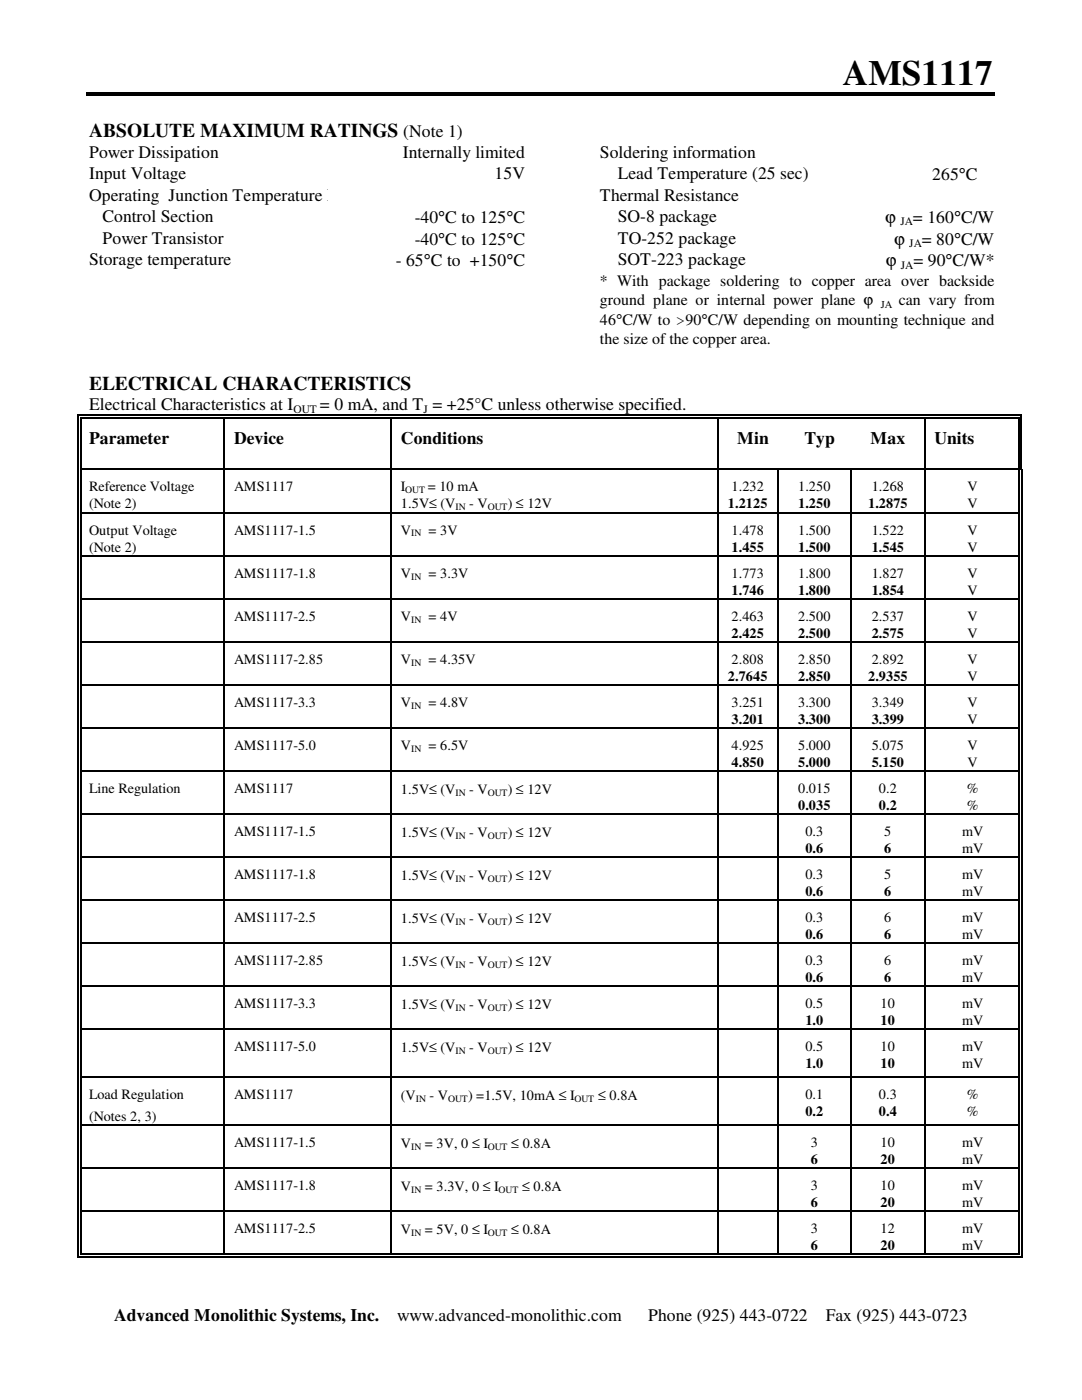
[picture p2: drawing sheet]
<svg xmlns="http://www.w3.org/2000/svg" width="216mm" height="279mm" viewBox="0 0 216 279" stroke-linecap="round" stroke-linejoin="round" font-family="sans-serif">
<defs><g id="words">
<text font-size="7.1" x="168.1" y="16.9">AMS1117</text>
<g font-size="3.9">
<text x="17.8" y="27.4">ABSOLUTE MAXIMUM RATINGS (Note 1)</text>
<text x="17.8" y="77.8">ELECTRICAL CHARACTERISTICS</text>
</g>
<g font-size="3.5">
<text x="17.8" y="31.6">Power Dissipation</text>
<text x="17.8" y="35.7">Input Voltage</text>
<text x="80.4" y="31.6">Internally limited</text>
<text x="98.7" y="35.7">15V</text>
<text x="119.7" y="31.6">Soldering information</text>
<text x="123.3" y="35.7">Lead Temperature (25 sec)</text>
<text x="186" y="35.9">265°C</text>
<text x="17.8" y="40.1">Operating Junction Temperature Range</text>
<text x="119.7" y="40.1">Thermal Resistance</text>
<text x="20.4" y="44.2">Control Section</text>
<text x="82.8" y="44.5">-40°C to 125°C</text>
<text x="123.3" y="44.2">SO-8 package</text>
<text x="176.7" y="44.5">ϕ</text>
<text x="182.2" y="44.5">= 160°C/W</text>
<text x="17.8" y="53">Storage temperature</text>
<text x="20.4" y="48.6">Power Transistor</text>
<text x="79" y="53.2">- 65°C to +150°C</text>
<text x="82.8" y="48.8">-40°C to 125°C</text>
<text x="123.3" y="53">SOT-223 package</text>
<text x="123.3" y="48.6">TO-252 package</text>
<text x="176.7" y="53.2">ϕ</text>
<text x="178.4" y="48.8">ϕ</text>
<text x="182.2" y="53.2">= 90°C/W*</text>
<text x="183.9" y="48.8">= 80°C/W</text>
<text x="17.8" y="81.9">Electrical Characteristics at I</text>
<text x="63.8" y="81.9">= 0 mA, and T = +25°C unless otherwise specified.</text>
<text x="17.8" y="88.5">Parameter</text>
<text x="46.7" y="88.5">Device</text>
<text x="80" y="88.5">Conditions</text>
<text x="147.1" y="88.5">Min</text>
<text x="160.5" y="88.5">Typ</text>
<text x="173.7" y="88.5">Max</text>
<text x="186.4" y="88.5">Units</text>
<text x="22.8" y="263.6">Advanced Monolithic Systems, Inc.</text>
<text x="79.2" y="263.6">www.advanced-monolithic.com</text>
<text x="129.3" y="263.6">Phone (925) 443-0722</text>
<text x="164.8" y="263.6">Fax (925) 443-0723</text>
</g>
<g font-size="3.2">
<text x="119.7" y="57">* With package soldering to copper area over backside</text>
<text x="119.7" y="64.9">46°C/W to &gt;90°C/W depending on mounting technique and</text>
<text x="119.7" y="60.9">ground plane or internal power plane ϕ</text>
<text x="179.4" y="60.9">can vary from</text>
<text x="119.7" y="68.7">the size of the copper area.</text>
</g>
<g font-size="2.8">
<text x="17.8" y="98">Reference Voltage</text>
<text x="17.8" y="101.3">(Note 2)</text>
<text x="46.7" y="98">AMS1117</text>
<text x="80" y="98">I</text>
<text x="80" y="101.5">1.5V≤ (V</text>
<text x="85.3" y="98">= 10 mA</text>
<text x="93.6" y="101.5">- V</text>
<text x="101.3" y="101.5">) ≤ 12V</text>
<text x="145.2" y="101.3">1.2125</text>
<text x="146" y="98">1.232</text>
<text x="159.3" y="98">1.250</text>
<text x="159.3" y="101.3">1.250</text>
<text x="173.2" y="101.3">1.2875</text>
<text x="173.9" y="98">1.268</text>
<text x="193.1" y="98">V</text>
<text x="193.1" y="101.3">V</text>
<text x="17.8" y="106.7">Output Voltage</text>
<text x="46.7" y="106.7">AMS1117-1.5</text>
<text x="80" y="106.7">V</text>
<text x="85.5" y="106.7">= 3V</text>
<text x="146" y="106.7">1.478</text>
<text x="159.3" y="106.7">1.500</text>
<text x="173.9" y="106.7">1.522</text>
<text x="193.1" y="106.7">V</text>
<text x="17.8" y="110.1">(Note 2)</text>
<text x="146" y="110.1">1.455</text>
<text x="159.3" y="110.1">1.500</text>
<text x="173.9" y="110.1">1.545</text>
<text x="193.1" y="110.1">V</text>
<text x="46.7" y="115.3">AMS1117-1.8</text>
<text x="80" y="115.3">V</text>
<text x="85.5" y="115.3">= 3.3V</text>
<text x="146" y="115.3">1.773</text>
<text x="146" y="118.7">1.746</text>
<text x="159.3" y="115.3">1.800</text>
<text x="159.3" y="118.7">1.800</text>
<text x="173.9" y="115.3">1.827</text>
<text x="173.9" y="118.7">1.854</text>
<text x="193.1" y="115.3">V</text>
<text x="193.1" y="118.7">V</text>
<text x="46.7" y="123.9">AMS1117-2.5</text>
<text x="80" y="123.9">V</text>
<text x="85.5" y="123.9">= 4V</text>
<text x="146" y="123.9">2.463</text>
<text x="159.3" y="123.9">2.500</text>
<text x="173.9" y="123.9">2.537</text>
<text x="193.1" y="123.9">V</text>
<text x="146" y="127.3">2.425</text>
<text x="159.3" y="127.3">2.500</text>
<text x="173.9" y="127.3">2.575</text>
<text x="193.1" y="127.3">V</text>
<text x="46.7" y="132.5">AMS1117-2.85</text>
<text x="80" y="132.5">V</text>
<text x="85.5" y="132.5">= 4.35V</text>
<text x="145.2" y="135.9">2.7645</text>
<text x="146" y="132.5">2.808</text>
<text x="159.3" y="132.5">2.850</text>
<text x="159.3" y="135.9">2.850</text>
<text x="173.2" y="135.9">2.9355</text>
<text x="173.9" y="132.5">2.892</text>
<text x="193.1" y="132.5">V</text>
<text x="193.1" y="135.8">V</text>
<text x="46.7" y="141.1">AMS1117-3.3</text>
<text x="80" y="141.1">V</text>
<text x="85.5" y="141.1">= 4.8V</text>
<text x="146" y="141.1">3.251</text>
<text x="159.3" y="141.1">3.300</text>
<text x="173.9" y="141.1">3.349</text>
<text x="193.1" y="141.1">V</text>
<text x="46.7" y="149.7">AMS1117-5.0</text>
<text x="80" y="149.7">V</text>
<text x="85.5" y="149.7">= 6.5V</text>
<text x="146" y="144.5">3.201</text>
<text x="146" y="149.7">4.925</text>
<text x="159.3" y="144.5">3.300</text>
<text x="159.3" y="149.7">5.000</text>
<text x="173.9" y="144.5">3.399</text>
<text x="173.9" y="149.7">5.075</text>
<text x="193.1" y="144.4">V</text>
<text x="193.1" y="149.7">V</text>
<text x="146" y="153.1">4.850</text>
<text x="159.3" y="153.1">5.000</text>
<text x="173.9" y="153.1">5.150</text>
<text x="193.1" y="153">V</text>
<text x="17.8" y="158.3">Line Regulation</text>
<text x="46.7" y="158.3">AMS1117</text>
<text x="80" y="158.5">1.5V≤ (V</text>
<text x="93.6" y="158.5">- V</text>
<text x="101.3" y="158.5">) ≤ 12V</text>
<text x="159.3" y="158.3">0.015</text>
<text x="159.3" y="161.7">0.035</text>
<text x="175.4" y="158.3">0.2</text>
<text x="175.4" y="161.7">0.2</text>
<text x="192.9" y="158.3">%</text>
<text x="192.9" y="161.6">%</text>
<text x="46.7" y="166.9">AMS1117-1.5</text>
<text x="80" y="167">1.5V≤ (V</text>
<text x="93.6" y="167">- V</text>
<text x="101.3" y="167">) ≤ 12V</text>
<text x="160.7" y="166.9">0.3</text>
<text x="176.4" y="166.9">5</text>
<text x="192" y="166.9">mV</text>
<text x="160.7" y="170.3">0.6</text>
<text x="176.4" y="170.3">6</text>
<text x="192" y="170.2">mV</text>
<text x="46.7" y="175.5">AMS1117-1.8</text>
<text x="80" y="175.6">1.5V≤ (V</text>
<text x="93.6" y="175.6">- V</text>
<text x="101.3" y="175.6">) ≤ 12V</text>
<text x="160.7" y="175.5">0.3</text>
<text x="160.7" y="178.9">0.6</text>
<text x="176.4" y="175.5">5</text>
<text x="176.4" y="178.9">6</text>
<text x="192" y="175.5">mV</text>
<text x="192" y="178.8">mV</text>
<text x="46.7" y="184.1">AMS1117-2.5</text>
<text x="80" y="184.2">1.5V≤ (V</text>
<text x="93.6" y="184.2">- V</text>
<text x="101.3" y="184.2">) ≤ 12V</text>
<text x="160.7" y="184.1">0.3</text>
<text x="176.4" y="184.1">6</text>
<text x="192" y="184.1">mV</text>
<text x="160.7" y="187.5">0.6</text>
<text x="176.4" y="187.5">6</text>
<text x="192" y="187.4">mV</text>
<text x="46.7" y="192.7">AMS1117-2.85</text>
<text x="80" y="192.8">1.5V≤ (V</text>
<text x="93.6" y="192.8">- V</text>
<text x="101.3" y="192.8">) ≤ 12V</text>
<text x="160.7" y="192.7">0.3</text>
<text x="160.7" y="196">0.6</text>
<text x="176.4" y="192.7">6</text>
<text x="176.4" y="196">6</text>
<text x="192" y="192.7">mV</text>
<text x="192" y="196">mV</text>
<text x="46.7" y="201.3">AMS1117-3.3</text>
<text x="80" y="201.4">1.5V≤ (V</text>
<text x="93.6" y="201.4">- V</text>
<text x="101.3" y="201.4">) ≤ 12V</text>
<text x="160.7" y="201.3">0.5</text>
<text x="175.7" y="201.3">10</text>
<text x="192" y="201.3">mV</text>
<text x="46.7" y="209.8">AMS1117-5.0</text>
<text x="160.7" y="209.8">0.5</text>
<text x="160.7" y="204.6">1.0</text>
<text x="175.7" y="209.8">10</text>
<text x="175.7" y="204.6">10</text>
<text x="192" y="209.8">mV</text>
<text x="192" y="204.6">mV</text>
<text x="80" y="210">1.5V≤ (V</text>
<text x="93.6" y="210">- V</text>
<text x="101.3" y="210">) ≤ 12V</text>
<text x="160.7" y="213.2">1.0</text>
<text x="175.7" y="213.2">10</text>
<text x="192" y="213.2">mV</text>
<text x="17.8" y="219.4">Load Regulation</text>
<text x="46.7" y="219.4">AMS1117</text>
<text x="80" y="219.6">(V</text>
<text x="85.7" y="219.6">- V</text>
<text x="93.4" y="219.6">) =1.5V, 10mA ≤ I</text>
<text x="119.3" y="219.6">≤ 0.8A</text>
<text x="160.7" y="219.4">0.1</text>
<text x="175.4" y="219.4">0.3</text>
<text x="192.9" y="219.4">%</text>
<text x="17.8" y="223.7">(Notes 2, 3)</text>
<text x="160.7" y="222.8">0.2</text>
<text x="175.4" y="222.8">0.4</text>
<text x="192.9" y="222.8">%</text>
<text x="46.7" y="229">AMS1117-1.5</text>
<text x="80" y="229.2">V</text>
<text x="84.8" y="229.2">= 3V, 0 ≤ I</text>
<text x="102" y="229.2">≤ 0.8A</text>
<text x="161.8" y="229">3</text>
<text x="161.8" y="232.4">6</text>
<text x="175.7" y="229">10</text>
<text x="175.7" y="232.4">20</text>
<text x="192" y="229">mV</text>
<text x="192" y="232.3">mV</text>
<text x="46.7" y="237.6">AMS1117-1.8</text>
<text x="80" y="237.7">V</text>
<text x="84.8" y="237.7">= 3.3V, 0 ≤ I</text>
<text x="104.2" y="237.7">≤ 0.8A</text>
<text x="161.8" y="237.6">3</text>
<text x="175.7" y="237.6">10</text>
<text x="192" y="237.6">mV</text>
<text x="161.8" y="241">6</text>
<text x="175.7" y="241">20</text>
<text x="192" y="240.9">mV</text>
<text x="46.7" y="246.2">AMS1117-2.5</text>
<text x="80" y="246.3">V</text>
<text x="84.8" y="246.3">= 5V, 0 ≤ I</text>
<text x="102" y="246.3">≤ 0.8A</text>
<text x="161.8" y="246.2">3</text>
<text x="161.8" y="249.6">6</text>
<text x="175.7" y="246.2">12</text>
<text x="175.7" y="249.6">20</text>
<text x="192" y="246.2">mV</text>
<text x="192" y="249.5">mV</text>
</g>
<g font-size="2.3">
<text x="179.7" y="45">JA</text>
<text x="179.7" y="53.7">JA</text>
<text x="181.4" y="49.4">JA</text>
<text x="58.5" y="82.5">OUT</text>
<text x="84.5" y="82.5">J</text>
</g>
<text font-size="2.1" x="175.8" y="61.5">JA</text>
<g font-size="1.9">
<text x="80.9" y="98.3">OUT</text>
<text x="90.9" y="101.8">IN</text>
<text x="97.3" y="101.8">OUT</text>
<text x="82" y="107.1">IN</text>
<text x="82" y="115.7">IN</text>
<text x="82" y="124.2">IN</text>
<text x="82" y="132.8">IN</text>
<text x="82" y="141.4">IN</text>
<text x="82" y="150">IN</text>
<text x="90.9" y="158.8">IN</text>
<text x="97.3" y="158.8">OUT</text>
<text x="90.9" y="167.4">IN</text>
<text x="97.3" y="167.4">OUT</text>
<text x="90.9" y="176">IN</text>
<text x="97.3" y="176">OUT</text>
<text x="90.9" y="184.6">IN</text>
<text x="97.3" y="184.6">OUT</text>
<text x="90.9" y="193.2">IN</text>
<text x="97.3" y="193.2">OUT</text>
<text x="90.9" y="201.8">IN</text>
<text x="97.3" y="201.8">OUT</text>
<text x="90.9" y="210.4">IN</text>
<text x="97.3" y="210.4">OUT</text>
<text x="83" y="219.9">IN</text>
<text x="89.4" y="219.9">OUT</text>
<text x="114.6" y="219.9">OUT</text>
<text x="82" y="229.5">IN</text>
<text x="97.3" y="229.5">OUT</text>
<text x="82" y="238.1">IN</text>
<text x="99.5" y="238.1">OUT</text>
<text x="82" y="246.7">IN</text>
<text x="97.3" y="246.7">OUT</text>
</g>
</g></defs>
<g fill="#000">
<path d="M17.3 18.5h181.3v.7h-181.3zM15.5 82.8h.2v.8h-.2zM15.5 82.8h.8v.2h-.8zM15.5 93.4h.2v.3h-.2zM16 83.3h.3v.3h-.3zM16 83.3h.3v.2h-.3zM16 93.4h.3v.3h-.3zM44.7 83.5l.2 .1zM44.7 82.8h.7v.2h-.7zM44.7 83.3h.7v.2h-.7zM44.7 93.4h.2v.3h-.2zM78 83.5l.2 .1z"/>
<path d="M78 82.8h.7v.2h-.7zM78 83.3h.7v.2h-.7zM78 93.4h.2v.3h-.2zM143.1 83.5l.2 .1zM143.1 82.8h.7v.2h-.7zM143.1 83.3h.7v.2h-.7zM143.1 93.4h.2v.3h-.2zM155 93.4h.3v.3h-.3zM169.8 93.4h.2v.3h-.2zM184.4 83.5l.3 .1zM184.4 82.8h.8v.2h-.8zM184.4 83.3h.8v.2h-.8z"/>
<path d="M184.4 93.4h.3v.3h-.3zM203.2 82.8h.7v.2h-.7zM203.2 83.3h.2v.3h-.2zM203.2 83.3h.2v.2h-.2zM203.2 93.4h.2v.3h-.2zM203.4 93.4h.5v.3h-.5zM203.7 82.8h.2v.8h-.2zM15.5 102.2h.2v.2h-.2zM15.5 110.8h.2v.2h-.2zM15.5 119.4h.2v.2h-.2zM16 102.2h.3v.2h-.3zM16 110.8h.3v.2h-.3z"/>
<path d="M16 119.4h.3v.2h-.3zM44.7 102.2h.2v.2h-.2zM44.7 110.8h.2v.2h-.2zM44.7 119.4h.2v.2h-.2zM78 102.2h.2v.2h-.2zM78 110.8h.2v.2h-.2zM78 119.4h.2v.2h-.2zM143.1 102.2h.2v.2h-.2zM143.1 110.8h.2v.2h-.2zM143.1 119.4h.2v.2h-.2zM155 102.2h.3v.2h-.3zM155 110.8h.3v.2h-.3z"/>
<path d="M155 119.4h.3v.2h-.3zM169.8 102.2h.2v.2h-.2zM169.8 110.8h.2v.2h-.2zM169.8 119.4h.2v.2h-.2zM184.4 102.2h.3v.2h-.3zM184.4 110.8h.3v.2h-.3zM184.4 119.4h.3v.2h-.3zM203.3 102.2h.2v.2h-.2zM203.3 110.8h.2v.2h-.2zM203.3 119.4h.2v.2h-.2zM203.8 102.2h.2v.2h-.2zM203.8 110.8h.2v.2h-.2z"/>
<path d="M203.8 119.4h.2v.2h-.2zM15.5 128h.2v.2h-.2zM15.5 136.6h.2v.2h-.2zM16 128h.3v.2h-.3zM16 136.6h.3v.2h-.3zM44.7 128h.2v.2h-.2zM44.7 136.6h.2v.2h-.2zM78 128h.2v.2h-.2zM78 136.6h.2v.2h-.2zM143.1 128h.2v.2h-.2zM143.1 136.6h.2v.2h-.2zM155 128h.3v.2h-.3z"/>
<path d="M155 136.6h.3v.2h-.3zM169.8 128h.2v.2h-.2zM169.8 136.6h.2v.2h-.2zM184.4 128h.3v.2h-.3zM184.4 136.6h.3v.2h-.3zM203.3 128h.2v.2h-.2zM203.3 136.6h.2v.2h-.2zM203.8 128h.2v.2h-.2zM203.8 136.6h.2v.2h-.2zM15.5 145.2h.2v.2h-.2zM15.5 153.8h.2v.2h-.2zM16 145.2h.3v.2h-.3z"/>
<path d="M16 153.8h.3v.2h-.3zM44.7 145.2h.2v.2h-.2zM44.7 153.8h.2v.2h-.2zM78 145.2h.2v.2h-.2zM78 153.8h.2v.2h-.2zM143.1 145.2h.2v.2h-.2zM143.1 153.8h.2v.2h-.2zM155 145.2h.3v.2h-.3zM155 153.8h.3v.2h-.3zM169.8 145.2h.2v.2h-.2zM169.8 153.8h.2v.2h-.2zM184.4 145.2h.3v.2h-.3z"/>
<path d="M184.4 153.8h.3v.2h-.3zM203.3 145.2h.2v.2h-.2zM203.3 153.8h.2v.2h-.2zM203.8 145.2h.2v.2h-.2zM203.8 153.8h.2v.2h-.2zM15.5 162.3h.2v.3h-.2zM15.5 170.9h.2v.3h-.2zM15.5 179.5h.2v.3h-.2zM16 162.3h.3v.3h-.3zM16 170.9h.3v.3h-.3zM16 179.5h.3v.3h-.3zM44.7 162.3h.2v.3h-.2z"/>
<path d="M44.7 170.9h.2v.3h-.2zM44.7 179.5h.2v.3h-.2zM78 162.3h.2v.3h-.2zM78 170.9h.2v.3h-.2zM78 179.5h.2v.3h-.2zM143.1 162.3h.2v.3h-.2zM143.1 170.9h.2v.3h-.2zM143.1 179.5h.2v.3h-.2zM155 162.3h.3v.3h-.3zM155 170.9h.3v.3h-.3zM155 179.5h.3v.3h-.3zM169.8 162.3h.2v.3h-.2z"/>
<path d="M169.8 170.9h.2v.3h-.2zM169.8 179.5h.2v.3h-.2zM184.4 162.3h.3v.3h-.3zM184.4 170.9h.3v.3h-.3zM184.4 179.5h.3v.3h-.3zM203.3 162.3h.2v.3h-.2zM203.3 170.9h.2v.3h-.2zM203.3 179.5h.2v.3h-.2zM203.8 162.3h.2v.3h-.2zM203.8 170.9h.2v.3h-.2zM203.8 179.5h.2v.3h-.2zM15.5 188.1h.2v.3h-.2z"/>
<path d="M15.5 196.7h.2v.3h-.2zM16 188.1h.3v.3h-.3zM16 196.7h.3v.3h-.3zM44.7 188.1h.2v.3h-.2zM44.7 196.7h.2v.3h-.2zM78 188.1h.2v.3h-.2zM78 196.7h.2v.3h-.2zM143.1 188.1h.2v.3h-.2zM143.1 196.7h.2v.3h-.2zM155 188.1h.3v.3h-.3zM155 196.7h.3v.3h-.3zM169.8 188.1h.2v.3h-.2z"/>
<path d="M169.8 196.7h.2v.3h-.2zM184.4 188.1h.3v.3h-.3zM184.4 196.7h.3v.3h-.3zM203.3 188.1h.2v.3h-.2zM203.3 196.7h.2v.3h-.2zM203.8 188.1h.2v.3h-.2zM203.8 196.7h.2v.3h-.2zM15.5 205.3h.2v.3h-.2zM15.5 214.9h.2v.2h-.2zM16 205.3h.3v.3h-.3zM16 214.9h.3v.2h-.3zM44.7 205.3h.2v.3h-.2z"/>
<path d="M44.7 214.9h.2v.2h-.2zM78 205.3h.2v.3h-.2zM78 214.9h.2v.2h-.2zM143.1 205.3h.2v.3h-.2zM143.1 214.9h.2v.2h-.2zM155 205.3h.3v.3h-.3zM155 214.9h.3v.2h-.3zM169.8 205.3h.2v.3h-.2zM169.8 214.9h.2v.2h-.2zM184.4 205.3h.3v.3h-.3zM184.4 214.9h.3v.2h-.3zM203.3 205.3h.2v.3h-.2z"/>
<path d="M203.3 214.9h.2v.2h-.2zM203.8 205.3h.2v.3h-.2zM203.8 214.9h.2v.2h-.2zM15.5 224.5h.2v.2h-.2zM15.5 233h.2v.3h-.2zM16 224.5h.3v.2h-.3zM16 233h.3v.3h-.3zM44.7 224.5h.2v.2h-.2zM44.7 233h.2v.3h-.2zM78 224.5h.2v.2h-.2zM78 233h.2v.3h-.2zM143.1 224.5h.2v.2h-.2z"/>
<path d="M143.1 233h.2v.3h-.2zM155 224.5h.3v.2h-.3zM155 233h.3v.3h-.3zM169.8 224.5h.2v.2h-.2zM169.8 233h.2v.3h-.2zM184.4 224.5h.3v.2h-.3zM184.4 233h.3v.3h-.3zM203.3 224.5h.2v.2h-.2zM203.3 233h.2v.3h-.2zM203.8 224.5h.2v.2h-.2zM203.8 233h.2v.3h-.2zM15.5 241.6h.2v.3h-.2z"/>
<path d="M15.5 250.2h.2v.8h-.2zM15.5 250.7h.8v.3h-.8zM16 241.6h.3v.3h-.3zM16 250.2h.3v.3h-.3zM44.7 241.6h.2v.3h-.2zM44.7 250.2h.7v.3h-.7zM44.7 250.7h.7v.3h-.7zM78 241.6h.2v.3h-.2zM78 250.2h.7v.3h-.7zM78 250.7h.7v.3h-.7zM143.1 241.6h.2v.3h-.2zM143.1 250.2h.7v.3h-.7z"/>
<path d="M143.1 250.7h.7v.3h-.7zM155 241.6h.3v.3h-.3zM155 250.2h.8v.3h-.8zM155 250.7h.8v.3h-.8zM169.8 241.6h.2v.3h-.2zM169.8 250.2h.7v.3h-.7zM169.8 250.7h.7v.3h-.7zM184.4 241.6h.3v.3h-.3zM184.4 250.2h.8v.3h-.8zM184.4 250.7h.8v.3h-.8zM203.3 241.6h.2v.3h-.2zM203.3 250.7h.7v.3h-.7z"/>
<path d="M203.3 250.2h.2v.3h-.2zM203.8 241.6h.2v.3h-.2zM203.8 250.2h.2v.8h-.2z"/>
</g>
<g fill="none" stroke="#000" stroke-width=".25">
<path d="M15.6 83.6v9.8M15.6 93.7v8.5M16.1 83.6v9.8M16.1 93.7v8.5M16.3 82.9h28.4M16.3 83.4h28.4M16.3 93.6h28.4M44.8 83.6v9.8M44.8 93.7v8.5M44.9 93.6h33.1M45.4 82.9h32.6M45.4 83.4h32.6"/>
<path d="M78.1 83.6v9.8M78.1 93.7v8.5M78.2 93.6h64.9M78.7 82.9h64.4M78.7 83.4h64.4M143.2 83.6v9.8M143.2 93.7v8.5M143.3 93.6h11.7M143.8 82.9h40.6M143.8 83.4h40.6M155.2 93.7v8.5M155.3 93.6h14.5"/>
<path d="M169.9 93.7v8.5M170 93.6h14.4M184.5 83.6v9.8M184.5 93.7v8.5M184.7 93.6h18.5M185.2 82.9h18M185.2 83.4h18M203.3 83.6v9.8M203.4 93.7v8.5M203.8 83.6v9.8M203.9 93.7v8.5M15.6 102.4v8.4"/>
<path d="M15.6 111v8.4M15.6 119.6v8.4M16.1 102.4v8.4M16.1 111v8.4M16.1 119.6v8.4M16.3 102.3h28.4M16.3 110.9h28.4M16.3 119.5h28.4M44.8 102.4v8.4M44.8 111v8.4M44.8 119.6v8.4M44.9 102.3h33.1"/>
<path d="M44.9 110.9h33.1M44.9 119.5h33.1M78.1 102.4v8.4M78.1 111v8.4M78.1 119.6v8.4M78.2 102.3h64.9M78.2 110.9h64.9M78.2 119.5h64.9M143.2 102.4v8.4M143.2 111v8.4M143.2 119.6v8.4M143.3 102.3h11.7"/>
<path d="M143.3 110.9h11.7M143.3 119.5h11.7M155.2 102.4v8.4M155.2 111v8.4M155.2 119.6v8.4M155.3 102.3h14.5M155.3 110.9h14.5M155.3 119.5h14.5M169.9 102.4v8.4M169.9 111v8.4M169.9 119.6v8.4M170 102.3h14.4"/>
<path d="M170 110.9h14.4M170 119.5h14.4M184.5 102.4v8.4M184.5 111v8.4M184.5 119.6v8.4M184.7 102.3h18.6M184.7 110.9h18.6M184.7 119.5h18.6M203.4 102.4v8.4M203.4 111v8.4M203.4 119.6v8.4M203.9 102.4v8.4"/>
<path d="M203.9 111v8.4M203.9 119.6v8.4M15.6 128.2v8.4M15.6 136.8v8.4M16.1 128.2v8.4M16.1 136.8v8.4M16.3 128.1h28.4M16.3 136.7h28.4M44.8 128.2v8.4M44.8 136.8v8.4M44.9 128.1h33.1M44.9 136.7h33.1"/>
<path d="M78.1 128.2v8.4M78.1 136.8v8.4M78.2 128.1h64.9M78.2 136.7h64.9M143.2 128.2v8.4M143.2 136.8v8.4M143.3 128.1h11.7M143.3 136.7h11.7M155.2 128.2v8.4M155.2 136.8v8.4M155.3 128.1h14.5M155.3 136.7h14.5"/>
<path d="M169.9 128.2v8.4M169.9 136.8v8.4M170 128.1h14.4M170 136.7h14.4M184.5 128.2v8.4M184.5 136.8v8.4M184.7 128.1h18.6M184.7 136.7h18.6M203.4 128.2v8.4M203.4 136.8v8.4M203.9 128.2v8.4M203.9 136.8v8.4"/>
<path d="M15.6 145.4v8.4M15.6 154v8.3M16.1 145.4v8.4M16.1 154v8.3M16.3 145.3h28.4M16.3 153.9h28.4M44.8 145.4v8.4M44.8 154v8.3M44.9 145.3h33.1M44.9 153.9h33.1M78.1 145.4v8.4M78.1 154v8.3"/>
<path d="M78.2 145.3h64.9M78.2 153.9h64.9M143.2 145.4v8.4M143.2 154v8.3M143.3 145.3h11.7M143.3 153.9h11.7M155.2 145.4v8.4M155.2 154v8.3M155.3 145.3h14.5M155.3 153.9h14.5M169.9 145.4v8.4M169.9 154v8.3"/>
<path d="M170 145.3h14.4M170 153.9h14.4M184.5 145.4v8.4M184.5 154v8.3M184.7 145.3h18.6M184.7 153.9h18.6M203.4 145.4v8.4M203.4 154v8.3M203.9 145.4v8.4M203.9 154v8.3M15.6 162.6v8.3M15.6 171.2v8.3"/>
<path d="M15.6 179.8v8.3M16.1 162.6v8.3M16.1 171.2v8.3M16.1 179.8v8.3M16.3 162.5h28.4M16.3 171.1h28.4M16.3 179.7h28.4M44.8 162.6v8.3M44.8 171.2v8.3M44.8 179.8v8.3M44.9 162.5h33.1M44.9 171.1h33.1"/>
<path d="M44.9 179.7h33.1M78.1 162.6v8.3M78.1 171.2v8.3M78.1 179.8v8.3M78.2 162.5h64.9M78.2 171.1h64.9M78.2 179.7h64.9M143.2 162.6v8.3M143.2 171.2v8.3M143.2 179.8v8.3M143.3 162.5h11.7M143.3 171.1h11.7"/>
<path d="M143.3 179.7h11.7M155.2 162.6v8.3M155.2 171.2v8.3M155.2 179.8v8.3M155.3 162.5h14.5M155.3 171.1h14.5M155.3 179.7h14.5M169.9 162.6v8.3M169.9 171.2v8.3M169.9 179.8v8.3M170 162.5h14.4M170 171.1h14.4"/>
<path d="M170 179.7h14.4M184.5 162.6v8.3M184.5 171.2v8.3M184.5 179.8v8.3M184.7 162.5h18.6M184.7 171.1h18.6M184.7 179.7h18.6M203.4 162.6v8.3M203.4 171.2v8.3M203.4 179.8v8.3M203.9 162.6v8.3M203.9 171.2v8.3"/>
<path d="M203.9 179.8v8.3M15.6 188.4v8.3M15.6 197v8.3M16.1 188.4v8.3M16.1 197v8.3M16.3 188.3h28.4M16.3 196.9h28.4M44.8 188.4v8.3M44.8 197v8.3M44.9 188.3h33.1M44.9 196.9h33.1M78.1 188.4v8.3"/>
<path d="M78.1 197v8.3M78.2 188.3h64.9M78.2 196.9h64.9M143.2 188.4v8.3M143.2 197v8.3M143.3 188.3h11.7M143.3 196.9h11.7M155.2 188.4v8.3M155.2 197v8.3M155.3 188.3h14.5M155.3 196.9h14.5M169.9 188.4v8.3"/>
<path d="M169.9 197v8.3M170 188.3h14.4M170 196.9h14.4M184.5 188.4v8.3M184.5 197v8.3M184.7 188.3h18.6M184.7 196.9h18.6M203.4 188.4v8.3M203.4 197v8.3M203.9 188.4v8.3M203.9 197v8.3M15.6 205.6v9.3"/>
<path d="M15.6 215.1v9.4M16.1 205.6v9.3M16.1 215.1v9.4M16.3 205.4h28.4M16.3 215h28.4M44.8 205.6v9.3M44.8 215.1v9.4M44.9 205.4h33.1M44.9 215h33.1M78.1 205.6v9.3M78.1 215.1v9.4M78.2 205.4h64.9"/>
<path d="M78.2 215h64.9M143.2 205.6v9.3M143.2 215.1v9.4M143.3 205.4h11.7M143.3 215h11.7M155.2 205.6v9.3M155.2 215.1v9.4M155.3 205.4h14.5M155.3 215h14.5M169.9 205.6v9.3M169.9 215.1v9.4M170 205.4h14.4"/>
<path d="M170 215h14.4M184.5 205.6v9.3M184.5 215.1v9.4M184.7 205.4h18.6M184.7 215h18.6M203.4 205.6v9.3M203.4 215.1v9.4M203.9 205.6v9.3M203.9 215.1v9.4M15.6 224.7v8.3M15.6 233.3v8.3M16.1 224.7v8.3"/>
<path d="M16.1 233.3v8.3M16.3 224.6h28.4M16.3 233.2h28.4M44.8 224.7v8.3M44.8 233.3v8.3M44.9 224.6h33.1M44.9 233.2h33.1M78.1 224.7v8.3M78.1 233.3v8.3M78.2 224.6h64.9M78.2 233.2h64.9M143.2 224.7v8.3"/>
<path d="M143.2 233.3v8.3M143.3 224.6h11.7M143.3 233.2h11.7M155.2 224.7v8.3M155.2 233.3v8.3M155.3 224.6h14.5M155.3 233.2h14.5M169.9 224.7v8.3M169.9 233.3v8.3M170 224.6h14.4M170 233.2h14.4M184.5 224.7v8.3"/>
<path d="M184.5 233.3v8.3M184.7 224.6h18.6M184.7 233.2h18.6M203.4 224.7v8.3M203.4 233.3v8.3M203.9 224.7v8.3M203.9 233.3v8.3M15.6 241.9v8.3M16.1 241.9v8.3M16.3 241.8h28.4M16.3 250.9h28.4M16.3 250.4h28.4"/>
<path d="M44.8 241.9v8.3M44.9 241.8h33.1M45.4 250.9h32.6M45.4 250.4h32.6M78.1 241.9v8.3M78.2 241.8h64.9M78.7 250.9h64.4M78.7 250.4h64.4M143.2 241.9v8.3M143.3 241.8h11.7M143.8 250.9h11.2M143.8 250.4h11.2"/>
<path d="M155.2 241.9v8.3M155.3 241.8h14.5M155.8 250.9h14M155.8 250.4h14M169.9 241.9v8.3M170 241.8h14.4M170.5 250.9h13.9M170.5 250.4h13.9M184.5 241.9v8.3M184.7 241.8h18.6M185.2 250.9h18.1M185.2 250.4h18.1"/>
<path d="M203.4 241.9v8.3M203.9 241.9v8.3"/>
</g>
<use href="#words"/>
</svg>
